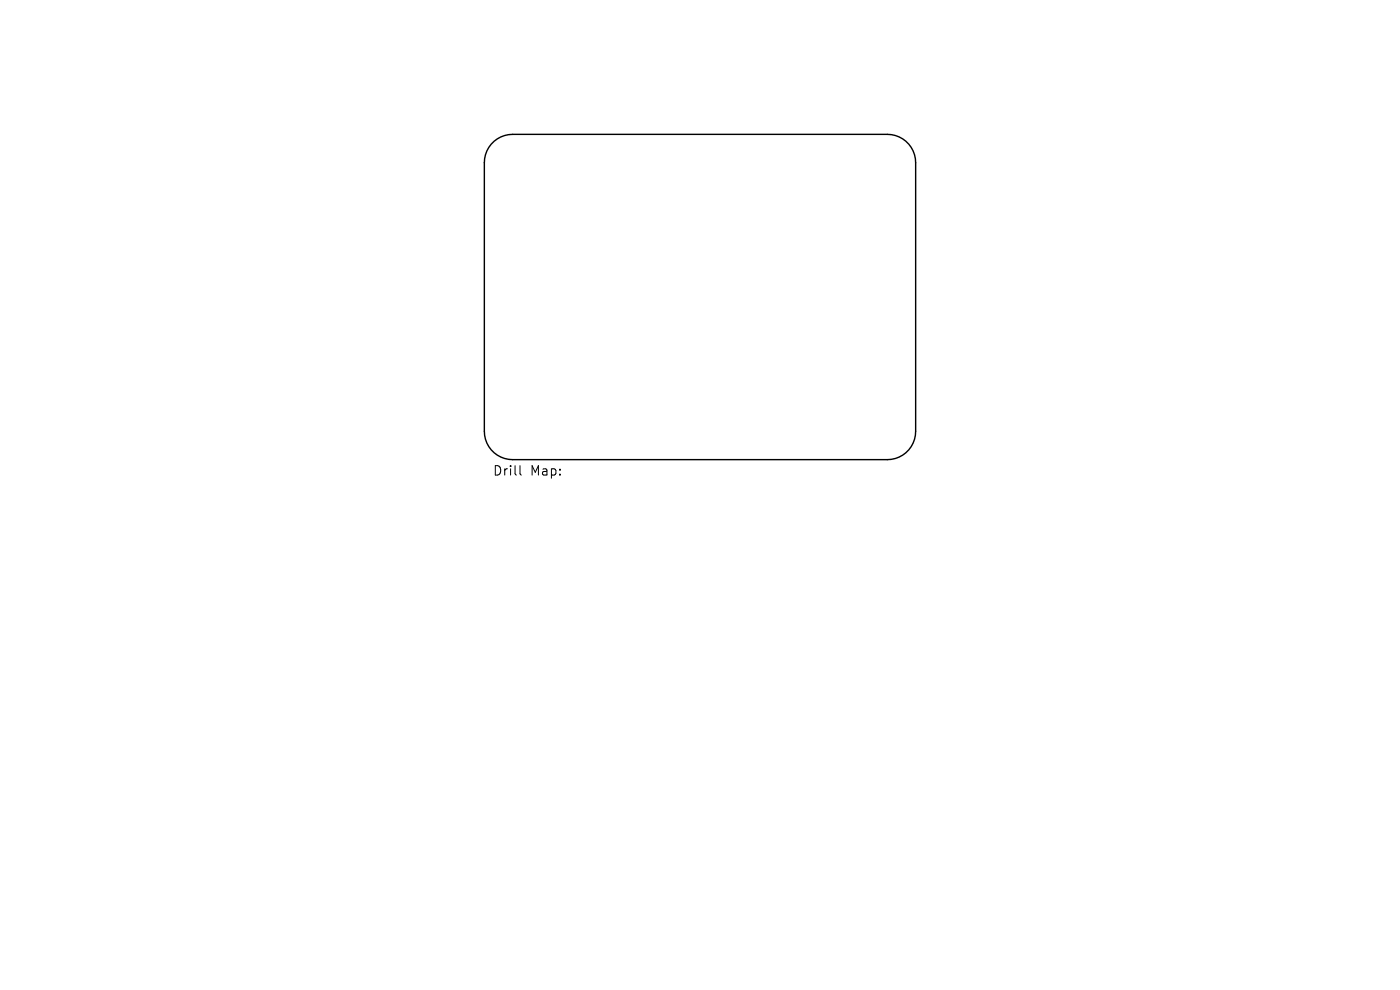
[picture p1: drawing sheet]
<svg xmlns="http://www.w3.org/2000/svg" width="297mm" height="210mm" viewBox="0 0 297 210" stroke-linecap="round" stroke-linejoin="round" font-family="sans-serif">
<defs><g id="words">
<g font-size="2.8">
<text x="104.6" y="101.1">Drill</text>
<text x="112.5" y="101.1">Map:</text>
</g>
</g></defs>
<path d="M104.8 30a6 6 0 0 1 4-1.5h79.5a6 6 0 0 1 6 6v57a6 6 0 0 1-6 6h-79.5a6 6 0 0 1-6-6v-57a6 6 0 0 1 2-4.5z" fill="none" stroke="#000" stroke-width=".3"/>
<path d="M110.3 98.8v1.7l.3 .3" fill="none" stroke="#000" stroke-width=".21"/>
<use href="#words"/>
</svg>
